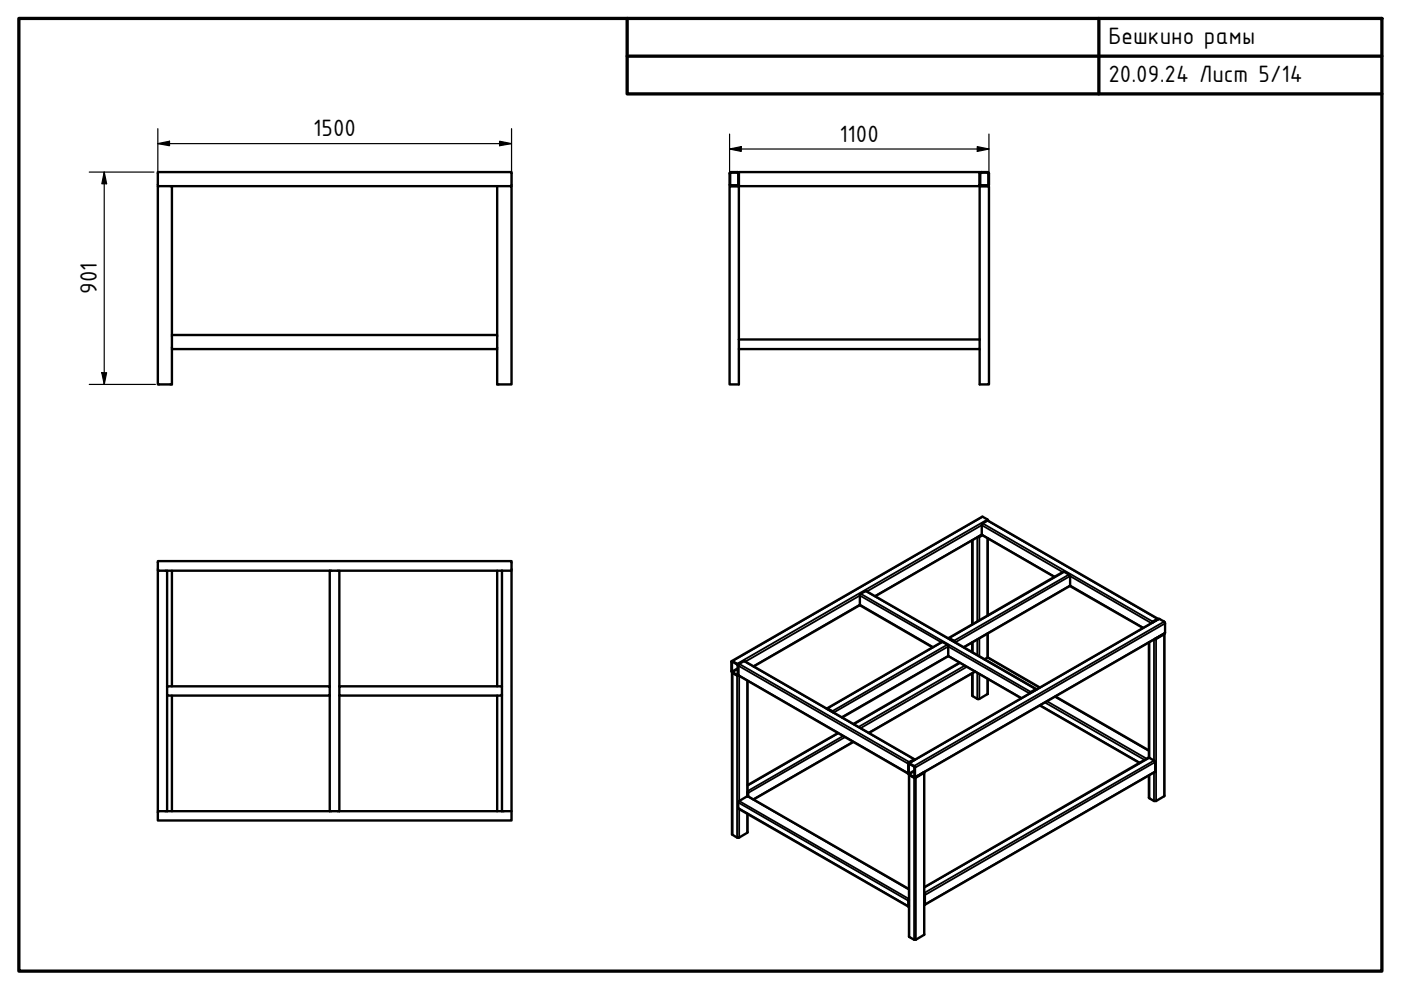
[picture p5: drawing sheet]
<svg xmlns="http://www.w3.org/2000/svg" width="297mm" height="210mm" viewBox="0 0 297 210" stroke-linecap="round" stroke-linejoin="round" font-family="sans-serif">
<defs><g id="words">
<g font-size="5.4">
<text x="235" y="9.4">Бешкино рамы</text>
<text x="235" y="17.4">20.09.24 Лист 5/14</text>
<text x="66.4" y="28.8">1500</text>
<text x="178" y="30">1100</text>
<text x="20.5" y="62.3" transform="rotate(-90 20.5 62.3)">901</text>
</g>
</g></defs>
<!-- layer: Visible (ISO) -->
<g fill="none" stroke="#000" stroke-width=".51">
<path d="M33.5 39.5v-3h75v3M36.4 39.5h69M105.4 39.5h3.1v42h-3.1v-7.5M105.4 39.5v31.5M154.7 36.7v2.6l.3 .2h1.4M154.8 36.7v2.5l.2 .1M155 39.3h1.4M156.4 36.5l.3 .3M156.4 36.6l.1 .2M156.4 36.5h-1.4l-.3 .3M156.4 36.6h-1.4l-.2 .2M156.5 36.7v2.5l-.1 .1"/>
<path d="M156.7 36.7v2.5l-.3 .3M156.7 36.5h51v3h-51zM207.7 39.2l.3 .3M207.7 36.7v2.5M207.8 36.7v2.5l.2 .1M208 36.6h1.4l.1 .2M208 36.5h1.4l.3 .3M208 39.3h1.4M208 36.6l-.2 .2M208 36.5l-.3 .3M209.5 36.7v2.5l-.1 .1M209.7 36.7l-.1 2.6-.2 .2h-1.4"/>
<path d="M36.4 71v-31.5h-2.9v42h2.9v-7.5M36.4 71h69v3h-69zM156.7 72v-32.5h-2v42h2v-7.5M156.7 72v2h51v-2M156.7 72h51M207.7 72v-32.5h2v42h-2v-7.5M206.1 114.6v17.8M207.5 113.8l.7-.4-22.6 13M208.3 113.5l-1 .4M209.4 114.1v16.4M209.5 110.4l-.1-.3-1.2-.5-53.1 30.6M33.5 121v-2h75v2"/>
<path d="M35.4 121h36.5v24.5M36.4 121v24.5M69.9 121v24.5M71.9 121h34.5M105.4 121v24.5M106.4 121h2.1v51h-75v-51h1.9v24.5M106.4 121v24.5M182.3 128.3l-22.5 13M197.7 137.3l-15.3-8.9v-2.4l1.2-.7 36.1 20.8M201 139.1l15.5 9M201.1 135.4l.2-.1 1.1 .8M201.2 135.4l1.1 .7"/>
<path d="M206.1 136.2v2.1M208.7 139.8l.8-.4 11 6.4M209.4 134.3v5.1M223.6 122.3l-15.4-8.9v-2.4l1.3-.6 36.1 20.8M226.8 124.2l.1-2.1-.2-.3-1.2-.6-24.4 14.1M226.8 124.2l15.5 8.9M226.8 124.2l-22.5 13.1M243.6 136.2v24.4M245.4 131.4l-1.1 .6M245.6 131.3l-.2-.1-1.1 .7-.1 .2M246.8 134.4l-1.9 1M246.9 134.3l-2.1 1.2"/>
<path d="M246.9 134.4v34.4l-1.8 1h-.4l-1.1-.7v-4.7M35.4 145.5h34.5v2h-34.5zM35.4 147.5v24.5M36.4 147.5v24.5M69.9 147.5v24.5M71.9 145.5h34.5v2h-34.5zM71.9 147.5v24.5M105.4 147.5v24.5M106.4 147.5v24.5M155.2 140.3l1.2 .7v2.1l-1.2-.6zM155.2 142.6v34.3l1.1 .7h.4l1.8-1.1v-3.9M156.3 143.2l.3 .1"/>
<path d="M156.5 143.2h.1M156.5 141.1l-.2-.3-1.2-.6v2.3l1.2 .7M156.5 143.1l-.1 .2-.1-.1M156.5 141.1l.2-.3 1.2-.6 36 20.8M156.5 143.1v.1l36.1 20.9M156.5 141.1v2M158.5 144.4v24.4M175.3 150.3l.2-.1 1.2 .8M175.3 150.2l24.4-14.1 1.3 .8v2.3l-22.4 12.9M175.4 150.3l1.1 .7M177.7 155.4l-19.2 11.1M180.9 157.3l-21.1 12.2"/>
<path d="M203.5 140.5l-22.6 13M206.1 142.8v4.7l1.2 .7 2.1-1v-3.3M206.8 142.4l-22.6 13M219.6 146.2l-1.1 .7M219.8 146.1h-.2l-1 .6-.2 .3M220.5 149.6l21.1 12.2M223.8 147.7l19.8 11.4M33.5 172v2h75v-2M158.5 168v.1M158.5 167.9l.1 .1v.9M192.6 162l.2-.2 1.2 .9v2.1l-.2 .1M192.6 162v2.1l1.2 .8"/>
<path d="M192.7 162h.1l1.1 .6v2.2l-1.2-.7zM192.7 161.8l53-30.6 1.3 .7v2.4l-53.1 30.6M193.8 161.1l-1.1 .7M194 161.1l-.2-.1-1 .6-.2 .4M195.8 163.8l-1.8 1M196 163.7v.2l-1.8 1h-.4M196 163.7v34.5l-1.8 1h-.4l-1.1-.6v-34.4M192.7 190.9v1.2M192.7 188.5l-34.1-19.7-2.1 1.2 .1 1.5 36.1 20.7M192.7 190.7l-.1 .1v1.4l.1 .1M196 189.6v2.1M196 188.1l47.5-27.5 1.2 .7 .2 .2v2.2l-48.9 28.2"/>
<path d="M196 189.5l.1 .1v2.3h-.1"/>
</g>
<!-- layer: Visible Narrow (ISO) -->
<g fill="none" stroke="#000" stroke-width=".38">
<path d="M206.2 114.5v17.9M207.2 114v17.8M207.6 113.8v17.7M208 113.4v.1M208.3 109.6l-53 30.6M208.3 111l36.1 20.8M209.4 110.1l-53.1 30.7M209.4 110.4l36 20.8M209.4 114.1v16.4M182.5 125.9l36.1 20.8M183.5 125.3l36.1 20.8M197.9 137.2l-15.6-9-22.6 13.1"/>
<path d="M199.6 136.2l-17.3-9.9-24.3 14M199.8 136.1l-24.3 14.1M200.9 136.7l-24.4 14.1M201.2 135.4h.1M206.2 136.2v2.1M207.2 135.6v3.3M207.6 135.4v3.7M209.4 134.3v5.1l11 6.4M223.6 122.3l-15.4-9-22.7 13M225.4 121.3l-17.2-9.9-24.4 14M225.7 121.3l-24.4 14M226.6 121.8l-24.4 14.1"/>
<path d="M242.4 133.1l-15.5-9-22.6 13.1M243.7 136.2v24.5l-47.7 27.5M244.1 132.1l-17.2-10-24.3 14.1M244.7 135.6v25.7l-48.7 28M245.1 135.5v34.3M245.4 131.4h.1M245.7 135h.1M245.8 131.2l-53 30.6M246.7 134.4v.1M246.8 131.8l-53 30.6M246.8 134.5v34.3M247 132.2l-53 30.6"/>
<path d="M247 134.1l-53 30.7M155.3 140.3l-.1 .1M155.3 142.7v34.3M156.3 143.2v34.4M156.4 143l-.1 .1M156.4 141.9l-1.1 .6M156.4 141.6l-1.2 .7M156.5 141.1l36.1 20.9M156.5 143.1l36.1 20.8M156.7 140.8l36.1 20.8M156.7 143.4v26.4l36 20.8M157.7 140.2l36.1 20.8"/>
<path d="M158.4 144.3v24.5l34.3 19.8M177.7 155.5l-19.2 11.1M178.8 156.1l-20.3 11.6M179.1 156.3l-20.5 11.8M180.8 157.3l-21.1 12.2M203.6 140.6l-22.6 13M204.5 141.1l-22.5 13M205 141.4l-22.6 13M206.2 142.7v4.9M206.7 142.3l-22.6 13.1M207.2 142.7v5.5M207.6 142.9v5.3"/>
<path d="M209.4 143.9v3.3M216.6 148l-15.6-9-22.6 13.1M218.3 147l-17.3-9.9-24.3 14M220.5 149.5l21.2 12.2M221.6 148.9l21.1 12.2M222 148.7l21.1 12.2M223.6 147.7l20 11.5M156.5 171.3l36.1 20.8M156.5 170.2l36.1 20.8M156.7 171.5v6.1M158.4 172.5v4.1M192.8 162h-.1"/>
<path d="M192.8 164.3v34.4M193.8 164.9v34.3M193.9 164.7l-.1 .1M193.9 163.5l-1.1 .7M193.9 163.3l-1.2 .7M194.2 164.9v34.3M195.9 163.9v34.3M243.7 164.4v4.9M244.7 163.8v6M244.9 161.6l-48.8 28.2M244.9 163.5l-48.8 28.2M192.7 192.1h.1"/>
<path d="M196 191.7h.1M196 190.5h.1M196 190.3h.1"/>
</g>
<g fill="#000">
<circle cx="245.5" cy="135.1" r=".19"/>
<circle cx="175.5" cy="150.3" r=".19"/>
<circle cx="219.6" cy="146.3" r=".19"/>
<circle cx="158.5" cy="168.6" r=".19"/>
<circle cx="193.8" cy="161.1" r=".19"/>
<circle cx="194.6" cy="164.5" r=".19"/>
<circle cx="194.8" cy="164.4" r=".19"/>
<circle cx="195.8" cy="163.8" r=".19"/>
</g>
<!-- layer: Visible (ISO) -->
<circle cx="193.8" cy="161.1" r=".25" fill="#000"/>
<!-- layer: Border (ISO) -->
<path d="M4 3.9h289v202h-289zM133 3.9v16h160M133 11.9h160M233 3.9v16" fill="none" stroke="#000" stroke-width=".7"/>
<!-- layer: Dimension (ISO) -->
<g fill="none" stroke="#000" stroke-width=".25">
<path d="M18.9 36.5h13.7M22.1 36.5l.5 2.5h-1zM22.1 36.5v45M33.5 30.5l2.4-.6v1zM33.5 30.5h75M33.5 27.3v11.3M105.9 29.9l2.6 .6-2.6 .4zM108.5 27.3v11.3M154.7 31.6l2.5-.5v1zM154.7 31.6h55M154.7 28.4v10.2M207.2 31.1l2.5 .5-2.5 .5z"/>
<path d="M209.7 28.4v10.2M21.6 79h1l-.5 2.5zM18.9 81.5h14.1"/>
</g>
<path d="M22.1 36.5l.5 2.5h-1zM33.5 30.5l2.4-.6v1zM105.9 29.9l2.6 .6-2.6 .4zM154.7 31.6l2.5-.5v1zM207.2 31.1l2.5 .5-2.5 .5zM21.6 79h1l-.5 2.5z" fill="#000"/>
<use href="#words"/>
</svg>
